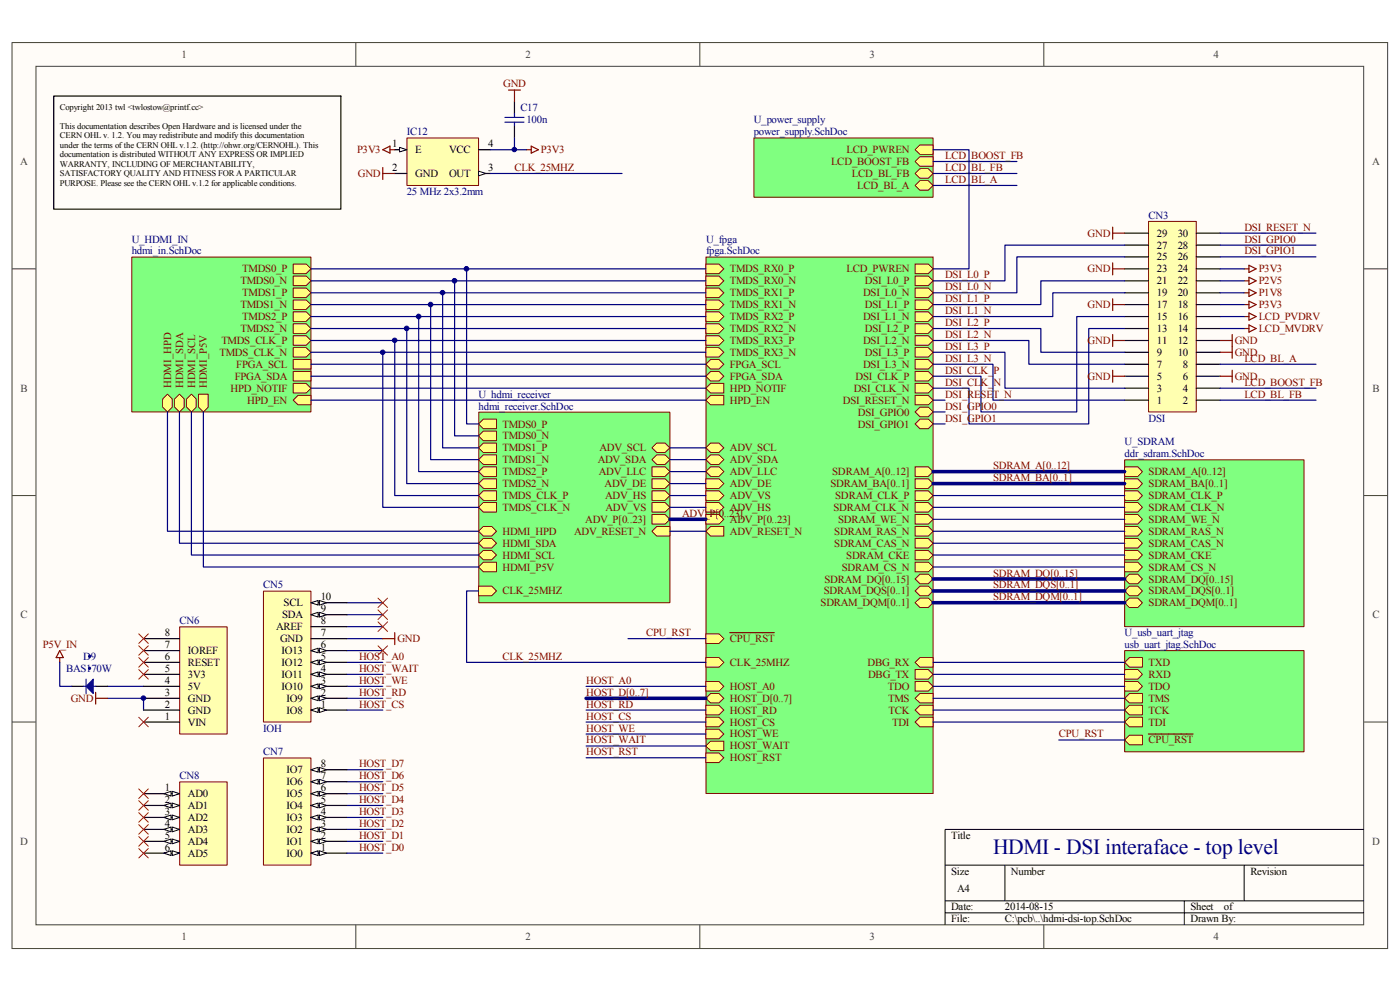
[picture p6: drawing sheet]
<svg xmlns="http://www.w3.org/2000/svg" width="297mm" height="210mm" viewBox="0 0 297 210" stroke-linecap="round" stroke-linejoin="round" font-family="sans-serif">
<defs><g id="words">
<text font-size="4.6" fill="#000080" x="210.7" y="181.2">HDMI - DSI interaface - top level</text>
<g font-size="2.3" fill="#404040">
<text x="38.5" y="12.2">1</text>
<text x="111.5" y="12.2">2</text>
<text x="184.4" y="12.2">3</text>
<text x="257.4" y="12.2">4</text>
<text x="4.3" y="35">A</text>
<text x="291.1" y="35">A</text>
<text x="4.4" y="83.1">B</text>
<text x="291.2" y="83.1">B</text>
<text x="4.4" y="131.2">C</text>
<text x="291.2" y="131.2">C</text>
<text x="4.3" y="179.2">D</text>
<text x="291.1" y="179.2">D</text>
<text x="38.5" y="199.4">1</text>
<text x="111.5" y="199.4">2</text>
<text x="184.4" y="199.4">3</text>
<text x="257.4" y="199.4">4</text>
</g>
<g font-size="2.3" fill="#800000">
<text x="106.7" y="18.6">GND</text>
<text x="75.7" y="32.5">P3V3</text>
<text x="114.7" y="32.5">P3V3</text>
<text x="176.3" y="35">LCD_BOOST_FB</text>
<text x="179.6" y="32.5">LCD_PWREN</text>
<text x="200.5" y="33.8">LCD_BOOST_FB</text>
<text x="75.9" y="37.6">GND</text>
<text x="109.1" y="36.3">CLK_25MHZ</text>
<text x="180.7" y="37.6">LCD_BL_FB</text>
<text x="181.9" y="40.1">LCD_BL_A</text>
<text x="200.5" y="38.8">LCD_BL_A</text>
<text x="200.5" y="36.3">LCD_BL_FB</text>
<text x="230.7" y="50.2">GND</text>
<text x="264" y="48.9">DSI_RESET_N</text>
<text x="264" y="51.4">DSI_GPIO0</text>
<text x="264" y="54">DSI_GPIO1</text>
<text x="51.4" y="57.8">TMDS0_P</text>
<text x="154.8" y="57.8">TMDS_RX0_P</text>
<text x="179.6" y="57.8">LCD_PWREN</text>
<text x="200.5" y="59.1">DSI_L0_P</text>
<text x="230.7" y="57.8">GND</text>
<text x="267" y="57.8">P3V3</text>
<text x="51" y="65.4">TMDS1_N</text>
<text x="51" y="60.3">TMDS0_N</text>
<text x="51.4" y="62.8">TMDS1_P</text>
<text x="154.8" y="62.8">TMDS_RX1_P</text>
<text x="154.8" y="60.3">TMDS_RX0_N</text>
<text x="154.8" y="65.4">TMDS_RX1_N</text>
<text x="183.1" y="62.8">DSI_L0_N</text>
<text x="183.5" y="60.3">DSI_L0_P</text>
<text x="183.5" y="65.4">DSI_L1_P</text>
<text x="200.5" y="61.6">DSI_L0_N</text>
<text x="200.5" y="64.1">DSI_L1_P</text>
<text x="230.7" y="65.4">GND</text>
<text x="267" y="60.3">P2V5</text>
<text x="267" y="62.8">P1V8</text>
<text x="267" y="65.4">P3V3</text>
<text x="51" y="70.5">TMDS2_N</text>
<text x="51.4" y="67.9">TMDS2_P</text>
<text x="154.8" y="67.9">TMDS_RX2_P</text>
<text x="154.8" y="70.5">TMDS_RX2_N</text>
<text x="183.1" y="67.9">DSI_L1_N</text>
<text x="183.5" y="70.5">DSI_L2_P</text>
<text x="200.5" y="66.6">DSI_L1_N</text>
<text x="200.5" y="69.2">DSI_L2_P</text>
<text x="200.5" y="71.7">DSI_L2_N</text>
<text x="267" y="67.9">LCD_PVDRV</text>
<text x="267" y="70.5">LCD_MVDRV</text>
<text x="46.6" y="75.5">TMDS_CLK_N</text>
<text x="47" y="72.9">TMDS_CLK_P</text>
<text x="154.8" y="72.9">TMDS_RX3_P</text>
<text x="154.8" y="75.5">TMDS_RX3_N</text>
<text x="183.1" y="72.9">DSI_L2_N</text>
<text x="183.5" y="75.5">DSI_L3_P</text>
<text x="200.5" y="74.2">DSI_L3_P</text>
<text x="200.5" y="76.8">DSI_L3_N</text>
<text x="230.7" y="72.9">GND</text>
<text x="262" y="72.9">GND</text>
<text x="262" y="75.5">GND</text>
<text x="264" y="76.8">LCD_BL_A</text>
<text x="36.3" y="82.3" transform="rotate(-90 36.3 82.3)">HDMI_HPD</text>
<text x="38.8" y="82.3" transform="rotate(-90 38.8 82.3)">HDMI_SDA</text>
<text x="41.4" y="82.3" transform="rotate(-90 41.4 82.3)">HDMI_SCL</text>
<text x="43.9" y="82.3" transform="rotate(-90 43.9 82.3)">HDMI_P5V</text>
<text x="48.9" y="83.1">HPD_NOTIF</text>
<text x="49.8" y="80.6">FPGA_SDA</text>
<text x="50.1" y="78">FPGA_SCL</text>
<text x="154.8" y="78">FPGA_SCL</text>
<text x="154.8" y="80.6">FPGA_SDA</text>
<text x="154.8" y="83.1">HPD_NOTIF</text>
<text x="181.1" y="83.1">DSI_CLK_N</text>
<text x="181.5" y="80.6">DSI_CLK_P</text>
<text x="183.1" y="78">DSI_L3_N</text>
<text x="200.5" y="79.3">DSI_CLK_P</text>
<text x="200.5" y="81.8">DSI_CLK_N</text>
<text x="230.7" y="80.6">GND</text>
<text x="262" y="80.6">GND</text>
<text x="264" y="81.8">LCD_BOOST_FB</text>
<text x="52.4" y="85.6">HPD_EN</text>
<text x="154.8" y="85.6">HPD_EN</text>
<text x="178.8" y="85.6">DSI_RESET_N</text>
<text x="182" y="88.1">DSI_GPIO0</text>
<text x="200.5" y="84.3">DSI_RESET_N</text>
<text x="200.5" y="86.9">DSI_GPIO0</text>
<text x="200.5" y="89.4">DSI_GPIO1</text>
<text x="264" y="84.3">LCD_BL_FB</text>
<text x="106.6" y="95.7">TMDS1_P</text>
<text x="106.6" y="90.7">TMDS0_P</text>
<text x="106.6" y="93.2">TMDS0_N</text>
<text x="127.2" y="95.7">ADV_SCL</text>
<text x="154.8" y="95.7">ADV_SCL</text>
<text x="182" y="90.7">DSI_GPIO1</text>
<text x="106.6" y="100.8">TMDS2_P</text>
<text x="106.6" y="98.3">TMDS1_N</text>
<text x="126.8" y="98.3">ADV_SDA</text>
<text x="127" y="100.8">ADV_LLC</text>
<text x="154.8" y="98.3">ADV_SDA</text>
<text x="154.8" y="100.8">ADV_LLC</text>
<text x="176.6" y="100.8">SDRAM_A[0..12]</text>
<text x="210.7" y="99.5">SDRAM_A[0..12]</text>
<text x="243.7" y="100.8">SDRAM_A[0..12]</text>
<text x="106.6" y="103.3">TMDS2_N</text>
<text x="106.6" y="105.8">TMDS_CLK_P</text>
<text x="128.3" y="103.3">ADV_DE</text>
<text x="128.4" y="105.8">ADV_HS</text>
<text x="154.8" y="103.3">ADV_DE</text>
<text x="154.8" y="105.8">ADV_VS</text>
<text x="176.2" y="103.3">SDRAM_BA[0..1]</text>
<text x="177.2" y="105.8">SDRAM_CLK_P</text>
<text x="210.7" y="102.1">SDRAM_BA[0..1]</text>
<text x="243.7" y="103.3">SDRAM_BA[0..1]</text>
<text x="243.7" y="105.8">SDRAM_CLK_P</text>
<text x="106.6" y="108.4">TMDS_CLK_N</text>
<text x="106.6" y="113.5">HDMI_HPD</text>
<text x="121.8" y="113.5">ADV_RESET_N</text>
<text x="124.2" y="110.9">ADV_P[0..23]</text>
<text x="128.4" y="108.4">ADV_VS</text>
<text x="144.7" y="109.6">ADV_P[0..23]</text>
<text x="154.8" y="110.9">ADV_P[0..23]</text>
<text x="154.8" y="113.5">ADV_RESET_N</text>
<text x="154.8" y="108.4">ADV_HS</text>
<text x="176.8" y="108.4">SDRAM_CLK_N</text>
<text x="177" y="113.5">SDRAM_RAS_N</text>
<text x="177.8" y="110.9">SDRAM_WE_N</text>
<text x="243.7" y="113.5">SDRAM_RAS_N</text>
<text x="243.7" y="110.9">SDRAM_WE_N</text>
<text x="243.7" y="108.4">SDRAM_CLK_N</text>
<text x="106.6" y="118.5">HDMI_SCL</text>
<text x="106.6" y="116">HDMI_SDA</text>
<text x="177" y="116">SDRAM_CAS_N</text>
<text x="179.5" y="118.5">SDRAM_CKE</text>
<text x="243.7" y="116">SDRAM_CAS_N</text>
<text x="243.7" y="118.5">SDRAM_CKE</text>
<text x="106.6" y="121">HDMI_P5V</text>
<text x="174.9" y="123.6">SDRAM_DQ[0..15]</text>
<text x="178.6" y="121">SDRAM_CS_N</text>
<text x="210.7" y="122.3">SDRAM_DQ[0..15]</text>
<text x="210.7" y="124.8">SDRAM_DQS[0..1]</text>
<text x="243.7" y="121">SDRAM_CS_N</text>
<text x="243.7" y="123.6">SDRAM_DQ[0..15]</text>
<text x="106.6" y="126.1">CLK_25MHZ</text>
<text x="174.1" y="128.6">SDRAM_DQM[0..1]</text>
<text x="174.8" y="126.1">SDRAM_DQS[0..1]</text>
<text x="210.7" y="127.3">SDRAM_DQM[0..1]</text>
<text x="243.7" y="128.6">SDRAM_DQM[0..1]</text>
<text x="243.7" y="126.1">SDRAM_DQS[0..1]</text>
<text x="9.1" y="137.5">P5V_IN</text>
<text x="84.3" y="136.2">GND</text>
<text x="137.1" y="134.9">CPU_RST</text>
<text x="154.8" y="136.2">CPU_RST</text>
<text x="76.2" y="142.5">HOST_WAIT</text>
<text x="76.2" y="140">HOST_A0</text>
<text x="106.6" y="140">CLK_25MHZ</text>
<text x="154.8" y="141.3">CLK_25MHZ</text>
<text x="184" y="141.3">DBG_RX</text>
<text x="184.2" y="143.8">DBG_TX</text>
<text x="243.7" y="143.8">RXD</text>
<text x="243.7" y="141.3">TXD</text>
<text x="15" y="148.8">GND</text>
<text x="76.2" y="147.6">HOST_RD</text>
<text x="76.2" y="145.1">HOST_WE</text>
<text x="124.4" y="147.6">HOST_D[0..7]</text>
<text x="124.4" y="145.1">HOST_A0</text>
<text x="154.8" y="148.8">HOST_D[0..7]</text>
<text x="154.8" y="146.3">HOST_A0</text>
<text x="188.4" y="146.3">TDO</text>
<text x="188.4" y="148.8">TMS</text>
<text x="243.7" y="148.8">TMS</text>
<text x="243.7" y="146.3">TDO</text>
<text x="76.2" y="150.1">HOST_CS</text>
<text x="124.4" y="155.2">HOST_WE</text>
<text x="124.4" y="152.7">HOST_CS</text>
<text x="124.4" y="150.1">HOST_RD</text>
<text x="154.8" y="151.4">HOST_RD</text>
<text x="154.8" y="153.9">HOST_CS</text>
<text x="188.5" y="151.4">TCK</text>
<text x="189.3" y="153.9">TDI</text>
<text x="243.7" y="151.4">TCK</text>
<text x="243.7" y="153.9">TDI</text>
<text x="124.4" y="160.2">HOST_RST</text>
<text x="124.4" y="157.7">HOST_WAIT</text>
<text x="154.8" y="156.4">HOST_WE</text>
<text x="154.8" y="159">HOST_WAIT</text>
<text x="154.8" y="161.5">HOST_RST</text>
<text x="224.6" y="156.4">CPU_RST</text>
<text x="243.7" y="157.7">CPU_RST</text>
<text x="76.2" y="167.8">HOST_D5</text>
<text x="76.2" y="165.3">HOST_D6</text>
<text x="76.2" y="162.8">HOST_D7</text>
<text x="76.2" y="172.9">HOST_D3</text>
<text x="76.2" y="170.3">HOST_D4</text>
<text x="76.2" y="177.9">HOST_D1</text>
<text x="76.2" y="175.4">HOST_D2</text>
<text x="76.2" y="180.5">HOST_D0</text>
</g>
<g font-size="2.3" fill="#000080">
<text x="110.4" y="23.6">C17</text>
<text x="86.3" y="28.7">IC12</text>
<text x="111.7" y="26.2">100n</text>
<text x="159.9" y="28.7">power_supply.SchDoc</text>
<text x="159.9" y="26.2">U_power_supply</text>
<text x="86.3" y="41.3">25 MHz 2x3.2mm</text>
<text x="243.7" y="46.4">CN3</text>
<text x="28" y="51.4">U_HDMI_IN</text>
<text x="28" y="54">hdmi_in.SchDoc</text>
<text x="149.8" y="51.4">U_fpga</text>
<text x="149.8" y="54">fpga.SchDoc</text>
<text x="101.5" y="84.3">U_hdmi_receiver</text>
<text x="101.5" y="86.9">hdmi_receiver.SchDoc</text>
<text x="243.7" y="89.4">DSI</text>
<text x="238.6" y="94.5">U_SDRAM</text>
<text x="238.6" y="97">ddr_sdram.SchDoc</text>
<text x="55.8" y="124.8">CN5</text>
<text x="38.1" y="132.4">CN6</text>
<text x="238.6" y="134.9">U_usb_uart_jtag</text>
<text x="238.6" y="137.5">usb_uart_jtag.SchDoc</text>
<text x="14" y="142.5">BAS170W</text>
<text x="17.7" y="140">D9</text>
<text x="55.8" y="155.2">IOH</text>
<text x="55.8" y="160.2">CN7</text>
<text x="38.1" y="165.3">CN8</text>
</g>
<g font-size="2.3">
<text x="83.2" y="31.2">1</text>
<text x="88.1" y="32.5">E</text>
<text x="95.3" y="32.5">VCC</text>
<text x="103.6" y="31.2">4</text>
<text x="83.2" y="36.3">2</text>
<text x="88.1" y="37.6">GND</text>
<text x="95.3" y="37.6">OUT</text>
<text x="103.6" y="36.3">3</text>
<text x="245.4" y="52.7">27</text>
<text x="245.4" y="50.2">29</text>
<text x="249.8" y="52.7">28</text>
<text x="249.8" y="50.2">30</text>
<text x="245.4" y="57.8">23</text>
<text x="245.4" y="55.3">25</text>
<text x="249.8" y="57.8">24</text>
<text x="249.8" y="55.3">26</text>
<text x="245.4" y="65.4">17</text>
<text x="245.4" y="62.8">19</text>
<text x="245.4" y="60.3">21</text>
<text x="249.8" y="65.4">18</text>
<text x="249.8" y="62.8">20</text>
<text x="249.8" y="60.3">22</text>
<text x="245.4" y="70.5">13</text>
<text x="245.4" y="67.9">15</text>
<text x="249.8" y="70.5">14</text>
<text x="249.8" y="67.9">16</text>
<text x="245.4" y="75.5">9</text>
<text x="245.4" y="72.9">11</text>
<text x="249.8" y="75.5">10</text>
<text x="249.8" y="72.9">12</text>
<text x="245.4" y="83.1">3</text>
<text x="245.4" y="80.6">5</text>
<text x="245.4" y="78">7</text>
<text x="250.9" y="83.1">4</text>
<text x="250.9" y="80.6">6</text>
<text x="250.9" y="78">8</text>
<text x="245.4" y="85.6">1</text>
<text x="250.9" y="85.6">2</text>
<text x="59.8" y="131.2">SDA</text>
<text x="60.2" y="128.6">SCL</text>
<text x="68" y="127.3">10</text>
<text x="68" y="129.9">9</text>
<text x="35" y="137.5">7</text>
<text x="35" y="134.9">8</text>
<text x="58.6" y="133.7">AREF</text>
<text x="59.4" y="136.2">GND</text>
<text x="68" y="134.9">7</text>
<text x="68" y="137.5">6</text>
<text x="68" y="132.4">8</text>
<text x="35" y="142.5">5</text>
<text x="35" y="140">6</text>
<text x="39.8" y="143.8">3V3</text>
<text x="39.8" y="141.3">RESET</text>
<text x="39.8" y="138.7">IOREF</text>
<text x="59.7" y="143.8">IO11</text>
<text x="59.7" y="141.3">IO12</text>
<text x="59.7" y="138.7">IO13</text>
<text x="68" y="142.5">4</text>
<text x="68" y="140">5</text>
<text x="35" y="147.6">3</text>
<text x="35" y="145.1">4</text>
<text x="39.8" y="148.8">GND</text>
<text x="39.8" y="146.3">5V</text>
<text x="59.7" y="146.3">IO10</text>
<text x="60.8" y="148.8">IO9</text>
<text x="68" y="147.6">2</text>
<text x="68" y="145.1">3</text>
<text x="35" y="152.7">1</text>
<text x="35" y="150.1">2</text>
<text x="39.8" y="153.9">VIN</text>
<text x="39.8" y="151.4">GND</text>
<text x="60.8" y="151.4">IO8</text>
<text x="68" y="150.1">1</text>
<text x="35" y="167.8">1</text>
<text x="60.8" y="166.5">IO6</text>
<text x="60.8" y="164">IO7</text>
<text x="68" y="167.8">6</text>
<text x="68" y="165.3">7</text>
<text x="68" y="162.8">8</text>
<text x="35" y="170.3">2</text>
<text x="35" y="172.9">3</text>
<text x="39.8" y="169.1">AD0</text>
<text x="39.8" y="171.6">AD1</text>
<text x="60.8" y="171.6">IO4</text>
<text x="60.8" y="169.1">IO5</text>
<text x="68" y="172.9">4</text>
<text x="68" y="170.3">5</text>
<text x="35" y="175.4">4</text>
<text x="35" y="177.9">5</text>
<text x="39.8" y="174.2">AD2</text>
<text x="39.8" y="176.7">AD3</text>
<text x="39.8" y="179.2">AD4</text>
<text x="60.8" y="176.7">IO2</text>
<text x="60.8" y="174.2">IO3</text>
<text x="60.8" y="179.2">IO1</text>
<text x="68" y="175.4">3</text>
<text x="68" y="177.9">2</text>
<text x="201.8" y="177.9">Title</text>
<text x="35" y="180.5">6</text>
<text x="39.8" y="181.7">AD5</text>
<text x="60.8" y="181.7">IO0</text>
<text x="68" y="180.5">1</text>
<text x="201.8" y="185.5">Size</text>
<text x="214.5" y="185.5">Number</text>
<text x="265.3" y="185.5">Revision</text>
<text x="203.1" y="189.3">A4</text>
<text x="201.8" y="193.1">Date:</text>
<text x="201.8" y="195.7">File:</text>
<text x="213.2" y="193.1">2014-08-15</text>
<text x="213.2" y="195.7">C:\pcb\..\hdmi-dsi-top.SchDoc</text>
<text x="252.6" y="193.1">Sheet</text>
<text x="252.6" y="195.7">Drawn By:</text>
<text x="259.6" y="193.1">of</text>
</g>
<g font-size="1.8">
<text x="12.7" y="23.3">Copyright 2013 twl &lt;twlostow@printf.cc&gt;</text>
<text x="12.7" y="27.3">This documentation describes Open Hardware and is licensed under the</text>
<text x="12.7" y="29.3">CERN OHL v. 1.2. You may redistribute and modify this documentation</text>
<text x="12.7" y="31.3">under the terms of the CERN OHL v.1.2. (http://ohwr.org/CERNOHL). This</text>
<text x="12.7" y="33.4">documentation is distributed WITHOUT ANY EXPRESS OR IMPLIED</text>
<text x="12.7" y="35.4">WARRANTY, INCLUDING OF MERCHANTABILITY,</text>
<text x="12.7" y="37.4">SATISFACTORY QUALITY AND FITNESS FOR A PARTICULAR</text>
<text x="12.7" y="39.4">PURPOSE. Please see the CERN OHL v.1.2 for applicable conditions.</text>
</g>
</g></defs>
<path d="M2.6 9.1h291.8v192.1h-291.8z" fill="#fffcf8"/>
<path d="M2.6 9h291.8v192.2h-291.8z" fill="none" stroke="#404040" stroke-width=".21"/>
<path d="M7.7 14.1h281.6v182.1h-281.6z" fill="#fffcf8"/>
<g fill="none" stroke="#404040" stroke-width=".21">
<path d="M7.6 14.1h281.7v182.1h-281.7zM75.5 9v5M148.5 9v5M221.4 9v5M2.6 57h5M289.3 57h5.1M2.6 105.1h5M289.3 105.1h5.1M2.6 153.2h5M289.3 153.2h5.1M75.5 196.2v5.1M148.5 196.2v5.1"/>
<path d="M221.4 196.2v5.1"/>
</g>
<path d="M289.3 175.9h-88.8v20.3M200.5 183.5h88.8M200.5 191.1h88.8M200.5 193.6h88.8M213.2 183.5v7.6M251.2 191.1v5.1M263.9 183.5v7.6" fill="none" stroke="#000" stroke-width=".21"/>
<path d="M149.8 54.6h48.1v113.7h-48.1z" fill="#80ff80"/>
<path d="M149.8 54.5h48.1v113.8h-48.1z" fill="none" stroke="#800000" stroke-width=".21"/>
<path d="M149.7 56h2.8l1 1-1 1h-2.8z" fill-rule="evenodd" fill="#ffff80"/>
<path d="M149.7 56h2.8l1 1-1 1h-2.8z" fill="none" stroke="#800000" stroke-width=".21"/>
<path d="M149.7 61.1h2.8l1 1-1 1h-2.8z" fill-rule="evenodd" fill="#ffff80"/>
<path d="M149.7 61.1h2.8l1 1-1 1h-2.8z" fill="none" stroke="#800000" stroke-width=".21"/>
<path d="M149.7 66.1h2.8l1 1-1 1.1h-2.8z" fill-rule="evenodd" fill="#ffff80"/>
<path d="M149.7 66.1h2.8l1 1-1 1.1h-2.8z" fill="none" stroke="#800000" stroke-width=".21"/>
<path d="M149.7 71.2h2.8l1 1-1 1h-2.8z" fill-rule="evenodd" fill="#ffff80"/>
<path d="M149.7 71.2h2.8l1 1-1 1h-2.8z" fill="none" stroke="#800000" stroke-width=".21"/>
<path d="M149.7 58.6h2.8l1 1-1 1h-2.8z" fill-rule="evenodd" fill="#ffff80"/>
<path d="M149.7 58.6h2.8l1 1-1 1h-2.8z" fill="none" stroke="#800000" stroke-width=".21"/>
<path d="M149.7 63.6h2.8l1 1-1 1h-2.8z" fill-rule="evenodd" fill="#ffff80"/>
<path d="M149.7 63.6h2.8l1 1-1 1h-2.8z" fill="none" stroke="#800000" stroke-width=".21"/>
<path d="M149.7 68.7h2.8l1 1-1 1h-2.8z" fill-rule="evenodd" fill="#ffff80"/>
<path d="M149.7 68.7h2.8l1 1-1 1h-2.8z" fill="none" stroke="#800000" stroke-width=".21"/>
<path d="M149.7 73.8h2.8l1 .9-1 1h-2.8z" fill-rule="evenodd" fill="#ffff80"/>
<path d="M149.7 73.8h2.8l1 .9-1 1h-2.8z" fill="none" stroke="#800000" stroke-width=".21"/>
<path d="M149.7 154.7h2.8l1 1-1 1h-2.8z" fill-rule="evenodd" fill="#ffff80"/>
<path d="M149.7 154.7h2.8l1 1-1 1h-2.8z" fill="none" stroke="#800000" stroke-width=".21"/>
<path d="M149.7 149.6h2.8l1 1-1 1h-2.8z" fill-rule="evenodd" fill="#ffff80"/>
<path d="M149.7 149.6h2.8l1 1-1 1h-2.8z" fill="none" stroke="#800000" stroke-width=".21"/>
<path d="M149.7 158.2l1.1-1h2.7v2h-2.7z" fill-rule="evenodd" fill="#ffff80"/>
<path d="M149.7 158.2l1.1-1h2.7v2h-2.7z" fill="none" stroke="#800000" stroke-width=".21"/>
<path d="M149.7 152.1h2.8l1 1.1-1 1h-2.8z" fill-rule="evenodd" fill="#ffff80"/>
<path d="M149.7 152.1h2.8l1 1.1-1 1h-2.8z" fill="none" stroke="#800000" stroke-width=".21"/>
<path d="M150.8 147.1h1.7l1 1-1 1h-1.7l-1.1-1z" fill-rule="evenodd" fill="#ffff80"/>
<path d="M150.8 147.1h1.7l1 1-1 1h-1.7l-1.1-1z" fill="none" stroke="#800000" stroke-width=".21"/>
<path d="M149.7 109.1h2.8l1 1.1-1 1h-2.8z" fill-rule="evenodd" fill="#ffff80"/>
<path d="M149.7 109.1h2.8l1 1.1-1 1h-2.8z" fill="none" stroke="#800000" stroke-width=".21"/>
<path d="M150.8 76.3h1.7l1 1-1 1h-1.7l-1.1-1z" fill-rule="evenodd" fill="#ffff80"/>
<path d="M150.8 76.3h1.7l1 1-1 1h-1.7l-1.1-1z" fill="none" stroke="#800000" stroke-width=".21"/>
<path d="M149.7 79.8l1.1-1h1.7l1 1-1 1h-1.7z" fill-rule="evenodd" fill="#ffff80"/>
<path d="M149.7 79.8l1.1-1h1.7l1 1-1 1h-1.7z" fill="none" stroke="#800000" stroke-width=".21"/>
<path d="M149.7 82.3l1.1-1h2.7v2.1h-2.7z" fill-rule="evenodd" fill="#ffff80"/>
<path d="M149.7 82.3l1.1-1h2.7v2.1h-2.7z" fill="none" stroke="#800000" stroke-width=".21"/>
<path d="M149.7 84.9l1.1-1h2.7v2h-2.7z" fill-rule="evenodd" fill="#ffff80"/>
<path d="M149.7 84.9l1.1-1h2.7v2h-2.7z" fill="none" stroke="#800000" stroke-width=".21"/>
<path d="M149.7 159.7h2.8l1 1-1 1.1h-2.8z" fill-rule="evenodd" fill="#ffff80"/>
<path d="M149.7 159.7h2.8l1 1-1 1.1h-2.8z" fill="none" stroke="#800000" stroke-width=".21"/>
<path d="M150.8 94h1.7l1 1-1 1h-1.7l-1.1-1z" fill-rule="evenodd" fill="#ffff80"/>
<path d="M150.8 94h1.7l1 1-1 1h-1.7l-1.1-1z" fill="none" stroke="#800000" stroke-width=".21"/>
<path d="M149.7 97.5l1.1-1h1.7l1 1-1 1h-1.7z" fill-rule="evenodd" fill="#ffff80"/>
<path d="M149.7 97.5l1.1-1h1.7l1 1-1 1h-1.7z" fill="none" stroke="#800000" stroke-width=".21"/>
<path d="M149.7 100l1.1-1h1.7l1 1-1 1.1h-1.7z" fill-rule="evenodd" fill="#ffff80"/>
<path d="M149.7 100l1.1-1h1.7l1 1-1 1.1h-1.7z" fill="none" stroke="#800000" stroke-width=".21"/>
<path d="M194.1 142h2.8l1 1-1 1.1h-2.8z" fill-rule="evenodd" fill="#ffff80"/>
<path d="M194.1 142h2.8l1 1-1 1.1h-2.8z" fill="none" stroke="#800000" stroke-width=".21"/>
<path d="M195.2 139.5h2.7v2h-2.7l-1.1-1z" fill-rule="evenodd" fill="#ffff80"/>
<path d="M195.2 139.5h2.7v2h-2.7l-1.1-1z" fill="none" stroke="#800000" stroke-width=".21"/>
<path d="M194.1 58.6h2.8l1 1-1 1h-2.8z" fill-rule="evenodd" fill="#ffff80"/>
<path d="M194.1 58.6h2.8l1 1-1 1h-2.8z" fill="none" stroke="#800000" stroke-width=".21"/>
<path d="M194.1 61.1h2.8l1 1-1 1h-2.8z" fill-rule="evenodd" fill="#ffff80"/>
<path d="M194.1 61.1h2.8l1 1-1 1h-2.8z" fill="none" stroke="#800000" stroke-width=".21"/>
<path d="M194.1 63.6h2.8l1 1-1 1h-2.8z" fill-rule="evenodd" fill="#ffff80"/>
<path d="M194.1 63.6h2.8l1 1-1 1h-2.8z" fill="none" stroke="#800000" stroke-width=".21"/>
<path d="M194.1 66.1h2.8l1 1-1 1.1h-2.8z" fill-rule="evenodd" fill="#ffff80"/>
<path d="M194.1 66.1h2.8l1 1-1 1.1h-2.8z" fill="none" stroke="#800000" stroke-width=".21"/>
<path d="M194.1 68.7h2.8l1 1-1 1h-2.8z" fill-rule="evenodd" fill="#ffff80"/>
<path d="M194.1 68.7h2.8l1 1-1 1h-2.8z" fill="none" stroke="#800000" stroke-width=".21"/>
<path d="M194.1 71.2h2.8l1 1-1 1h-2.8z" fill-rule="evenodd" fill="#ffff80"/>
<path d="M194.1 71.2h2.8l1 1-1 1h-2.8z" fill="none" stroke="#800000" stroke-width=".21"/>
<path d="M194.1 73.8h2.8l1 .9-1 1h-2.8z" fill-rule="evenodd" fill="#ffff80"/>
<path d="M194.1 73.8h2.8l1 .9-1 1h-2.8z" fill="none" stroke="#800000" stroke-width=".21"/>
<path d="M194.1 76.3h2.8l1 1-1 1h-2.8z" fill-rule="evenodd" fill="#ffff80"/>
<path d="M194.1 76.3h2.8l1 1-1 1h-2.8z" fill="none" stroke="#800000" stroke-width=".21"/>
<path d="M194.1 78.8h2.8l1 1-1 1h-2.8z" fill-rule="evenodd" fill="#ffff80"/>
<path d="M194.1 78.8h2.8l1 1-1 1h-2.8z" fill="none" stroke="#800000" stroke-width=".21"/>
<path d="M194.1 81.3h2.8l1 1-1 1.1h-2.8z" fill-rule="evenodd" fill="#ffff80"/>
<path d="M194.1 81.3h2.8l1 1-1 1.1h-2.8z" fill="none" stroke="#800000" stroke-width=".21"/>
<path d="M195.2 86.4h1.7l1 1-1 1h-1.7l-1.1-1z" fill-rule="evenodd" fill="#ffff80"/>
<path d="M195.2 86.4h1.7l1 1-1 1h-1.7l-1.1-1z" fill="none" stroke="#800000" stroke-width=".21"/>
<path d="M195.2 88.9h1.7l1 1-1 1h-1.7l-1.1-1z" fill-rule="evenodd" fill="#ffff80"/>
<path d="M195.2 88.9h1.7l1 1-1 1h-1.7l-1.1-1z" fill="none" stroke="#800000" stroke-width=".21"/>
<path d="M194.1 83.9h2.8l1 1-1 1h-2.8z" fill-rule="evenodd" fill="#ffff80"/>
<path d="M194.1 83.9h2.8l1 1-1 1h-2.8z" fill="none" stroke="#800000" stroke-width=".21"/>
<path d="M149.7 112.7l1.1-1h2.7v2h-2.7z" fill-rule="evenodd" fill="#ffff80"/>
<path d="M149.7 112.7l1.1-1h2.7v2h-2.7z" fill="none" stroke="#800000" stroke-width=".21"/>
<path d="M149.7 101.6h2.8l1 1-1 1h-2.8z" fill-rule="evenodd" fill="#ffff80"/>
<path d="M149.7 101.6h2.8l1 1-1 1h-2.8z" fill="none" stroke="#800000" stroke-width=".21"/>
<path d="M149.7 104.1h2.8l1 1-1 1h-2.8z" fill-rule="evenodd" fill="#ffff80"/>
<path d="M149.7 104.1h2.8l1 1-1 1h-2.8z" fill="none" stroke="#800000" stroke-width=".21"/>
<path d="M149.7 106.6h2.8l1 1-1 1h-2.8z" fill-rule="evenodd" fill="#ffff80"/>
<path d="M149.7 106.6h2.8l1 1-1 1h-2.8z" fill="none" stroke="#800000" stroke-width=".21"/>
<path d="M195.2 147.1h2.7v2h-2.7l-1.1-1z" fill-rule="evenodd" fill="#ffff80"/>
<path d="M195.2 147.1h2.7v2h-2.7l-1.1-1z" fill="none" stroke="#800000" stroke-width=".21"/>
<path d="M195.2 149.6h2.7v2h-2.7l-1.1-1z" fill-rule="evenodd" fill="#ffff80"/>
<path d="M195.2 149.6h2.7v2h-2.7l-1.1-1z" fill="none" stroke="#800000" stroke-width=".21"/>
<path d="M195.2 152.1h2.7v2.1h-2.7l-1.1-1z" fill-rule="evenodd" fill="#ffff80"/>
<path d="M195.2 152.1h2.7v2.1h-2.7l-1.1-1z" fill="none" stroke="#800000" stroke-width=".21"/>
<path d="M194.1 144.6h2.8l1 1-1 1h-2.8z" fill-rule="evenodd" fill="#ffff80"/>
<path d="M194.1 144.6h2.8l1 1-1 1h-2.8z" fill="none" stroke="#800000" stroke-width=".21"/>
<path d="M194.1 99h2.8l1 1-1 1.1h-2.8z" fill-rule="evenodd" fill="#ffff80"/>
<path d="M194.1 99h2.8l1 1-1 1.1h-2.8z" fill="none" stroke="#800000" stroke-width=".21"/>
<path d="M195.2 121.8h1.7l1 1-1 1h-1.7l-1.1-1z" fill-rule="evenodd" fill="#ffff80"/>
<path d="M195.2 121.8h1.7l1 1-1 1h-1.7l-1.1-1z" fill="none" stroke="#800000" stroke-width=".21"/>
<path d="M194.1 101.6h2.8l1 1-1 1h-2.8z" fill-rule="evenodd" fill="#ffff80"/>
<path d="M194.1 101.6h2.8l1 1-1 1h-2.8z" fill="none" stroke="#800000" stroke-width=".21"/>
<path d="M195.2 124.3h1.7l1 1.1-1 1h-1.7l-1.1-1z" fill-rule="evenodd" fill="#ffff80"/>
<path d="M195.2 124.3h1.7l1 1.1-1 1h-1.7l-1.1-1z" fill="none" stroke="#800000" stroke-width=".21"/>
<path d="M194.1 104.1h2.8l1 1-1 1h-2.8z" fill-rule="evenodd" fill="#ffff80"/>
<path d="M194.1 104.1h2.8l1 1-1 1h-2.8z" fill="none" stroke="#800000" stroke-width=".21"/>
<path d="M194.1 106.6h2.8l1 1-1 1h-2.8z" fill-rule="evenodd" fill="#ffff80"/>
<path d="M194.1 106.6h2.8l1 1-1 1h-2.8z" fill="none" stroke="#800000" stroke-width=".21"/>
<path d="M194.1 109.1h2.8l1 1.1-1 1h-2.8z" fill-rule="evenodd" fill="#ffff80"/>
<path d="M194.1 109.1h2.8l1 1.1-1 1h-2.8z" fill="none" stroke="#800000" stroke-width=".21"/>
<path d="M194.1 111.7h2.8l1 1-1 1h-2.8z" fill-rule="evenodd" fill="#ffff80"/>
<path d="M194.1 111.7h2.8l1 1-1 1h-2.8z" fill="none" stroke="#800000" stroke-width=".21"/>
<path d="M194.1 114.2h2.8l1 1-1 1.1h-2.8z" fill-rule="evenodd" fill="#ffff80"/>
<path d="M194.1 114.2h2.8l1 1-1 1.1h-2.8z" fill="none" stroke="#800000" stroke-width=".21"/>
<path d="M194.1 116.8h2.8l1 .9-1 1h-2.8z" fill-rule="evenodd" fill="#ffff80"/>
<path d="M194.1 116.8h2.8l1 .9-1 1h-2.8z" fill="none" stroke="#800000" stroke-width=".21"/>
<path d="M194.1 119.3h2.8l1 1-1 1h-2.8z" fill-rule="evenodd" fill="#ffff80"/>
<path d="M194.1 119.3h2.8l1 1-1 1h-2.8z" fill="none" stroke="#800000" stroke-width=".21"/>
<path d="M194.1 127.9l1.1-1h1.7l1 1-1 1h-1.7z" fill-rule="evenodd" fill="#ffff80"/>
<path d="M194.1 127.9l1.1-1h1.7l1 1-1 1h-1.7z" fill="none" stroke="#800000" stroke-width=".21"/>
<path d="M194.1 56h2.8l1 1-1 1h-2.8z" fill-rule="evenodd" fill="#ffff80"/>
<path d="M194.1 56h2.8l1 1-1 1h-2.8z" fill="none" stroke="#800000" stroke-width=".21"/>
<path d="M149.7 144.6h2.8l1 1-1 1h-2.8z" fill-rule="evenodd" fill="#ffff80"/>
<path d="M149.7 144.6h2.8l1 1-1 1h-2.8z" fill="none" stroke="#800000" stroke-width=".21"/>
<path d="M149.7 139.5h2.8l1 1-1 1h-2.8z" fill-rule="evenodd" fill="#ffff80"/>
<path d="M149.7 139.5h2.8l1 1-1 1h-2.8z" fill="none" stroke="#800000" stroke-width=".21"/>
<path d="M149.7 134.5h2.8l1 1-1 1h-2.8z" fill-rule="evenodd" fill="#ffff80"/>
<path d="M149.7 134.5h2.8l1 1-1 1h-2.8z" fill="none" stroke="#800000" stroke-width=".21"/>
<path d="M154.8 134.2h9.5" fill="none" stroke="#800000" stroke-width=".25"/>
<path d="M160 29.3h37.9v12.5h-37.9z" fill="#80ff80"/>
<path d="M159.9 29.3h38v12.5h-38z" fill="none" stroke="#800000" stroke-width=".21"/>
<path d="M195.2 38.3h1.7l1 1-1 1.1h-1.7l-1.1-1.1z" fill-rule="evenodd" fill="#ffff80"/>
<path d="M195.2 38.3h1.7l1 1-1 1.1h-1.7l-1.1-1.1z" fill="none" stroke="#800000" stroke-width=".21"/>
<path d="M195.2 35.8h1.7l1 1-1 1h-1.7l-1.1-1z" fill-rule="evenodd" fill="#ffff80"/>
<path d="M195.2 35.8h1.7l1 1-1 1h-1.7l-1.1-1z" fill="none" stroke="#800000" stroke-width=".21"/>
<path d="M195.2 33.2h2.7v2.1h-2.7l-1.1-1z" fill-rule="evenodd" fill="#ffff80"/>
<path d="M195.2 33.2h2.7v2.1h-2.7l-1.1-1z" fill="none" stroke="#800000" stroke-width=".21"/>
<path d="M195.2 30.7h2.7v2h-2.7l-1.1-.9z" fill-rule="evenodd" fill="#ffff80"/>
<path d="M195.2 30.7h2.7v2h-2.7l-1.1-.9z" fill="none" stroke="#800000" stroke-width=".21"/>
<path d="M28 54.6h38v32.8h-38z" fill="#80ff80"/>
<path d="M28 54.5h38v32.9h-38z" fill="none" stroke="#800000" stroke-width=".21"/>
<path d="M62.2 76.3h3.8v2h-3.8z" fill-rule="evenodd" fill="#ffff80"/>
<path d="M62.2 76.3h3.8v2h-3.8z" fill="none" stroke="#800000" stroke-width=".21"/>
<path d="M62.2 78.8h3.8v2h-3.8z" fill-rule="evenodd" fill="#ffff80"/>
<path d="M62.2 78.8h3.8v2h-3.8z" fill="none" stroke="#800000" stroke-width=".21"/>
<path d="M62.2 81.3h2.7l1.1 1-1.1 1.1h-2.7z" fill-rule="evenodd" fill="#ffff80"/>
<path d="M62.2 81.3h2.7l1.1 1-1.1 1.1h-2.7z" fill="none" stroke="#800000" stroke-width=".21"/>
<path d="M62.2 66.1h2.7l1.1 1-1.1 1.1h-2.7z" fill-rule="evenodd" fill="#ffff80"/>
<path d="M62.2 66.1h2.7l1.1 1-1.1 1.1h-2.7z" fill="none" stroke="#800000" stroke-width=".21"/>
<path d="M62.2 68.7h2.7l1.1 1-1.1 1h-2.7z" fill-rule="evenodd" fill="#ffff80"/>
<path d="M62.2 68.7h2.7l1.1 1-1.1 1h-2.7z" fill="none" stroke="#800000" stroke-width=".21"/>
<path d="M62.2 63.6h2.7l1.1 1-1.1 1h-2.7z" fill-rule="evenodd" fill="#ffff80"/>
<path d="M62.2 63.6h2.7l1.1 1-1.1 1h-2.7z" fill="none" stroke="#800000" stroke-width=".21"/>
<path d="M62.2 61.1h2.7l1.1 1-1.1 1h-2.7z" fill-rule="evenodd" fill="#ffff80"/>
<path d="M62.2 61.1h2.7l1.1 1-1.1 1h-2.7z" fill="none" stroke="#800000" stroke-width=".21"/>
<path d="M62.2 56h2.7l1.1 1-1.1 1h-2.7z" fill-rule="evenodd" fill="#ffff80"/>
<path d="M62.2 56h2.7l1.1 1-1.1 1h-2.7z" fill="none" stroke="#800000" stroke-width=".21"/>
<path d="M62.2 58.6h2.7l1.1 1-1.1 1h-2.7z" fill-rule="evenodd" fill="#ffff80"/>
<path d="M62.2 58.6h2.7l1.1 1-1.1 1h-2.7z" fill="none" stroke="#800000" stroke-width=".21"/>
<path d="M62.2 71.2h2.7l1.1 1-1.1 1h-2.7z" fill-rule="evenodd" fill="#ffff80"/>
<path d="M62.2 71.2h2.7l1.1 1-1.1 1h-2.7z" fill="none" stroke="#800000" stroke-width=".21"/>
<path d="M62.2 73.8h2.7l1.1 .9-1.1 1h-2.7z" fill-rule="evenodd" fill="#ffff80"/>
<path d="M62.2 73.8h2.7l1.1 .9-1.1 1h-2.7z" fill="none" stroke="#800000" stroke-width=".21"/>
<path d="M62.2 84.9l1-1h2.8v2h-2.8z" fill-rule="evenodd" fill="#ffff80"/>
<path d="M62.2 84.9l1-1h2.8v2h-2.8z" fill="none" stroke="#800000" stroke-width=".21"/>
<path d="M34.5 84.6l1-1 1 1v1.8l-1 1-1-1z" fill-rule="evenodd" fill="#ffff80"/>
<path d="M34.5 84.6l1-1 1 1v1.8l-1 1-1-1z" fill="none" stroke="#800000" stroke-width=".21"/>
<path d="M42.1 83.6h2.1v2.8l-1.1 1-1-1z" fill-rule="evenodd" fill="#ffff80"/>
<path d="M42.1 83.6h2.1v2.8l-1.1 1-1-1z" fill="none" stroke="#800000" stroke-width=".21"/>
<path d="M39.6 84.6l1-1 1 1v1.8l-1 1-1-1z" fill-rule="evenodd" fill="#ffff80"/>
<path d="M39.6 84.6l1-1 1 1v1.8l-1 1-1-1z" fill="none" stroke="#800000" stroke-width=".21"/>
<path d="M37.1 84.6l1-1 1 1v1.8l-1 1-1-1z" fill-rule="evenodd" fill="#ffff80"/>
<path d="M37.1 84.6l1-1 1 1v1.8l-1 1-1-1z" fill="none" stroke="#800000" stroke-width=".21"/>
<path d="M66 57h83.7M66 59.6h83.7M66 62.1h83.7M66 64.6h83.7M66 67.1h83.7M66 69.7h83.7M66 72.2h83.7M66 74.7h83.7M66 77.3h83.7M66 79.8h83.7M66 82.3h83.7M66 84.9h83.7" fill="none" stroke="#000080" stroke-width=".25"/>
<path d="M238.6 138.1h38v21.4h-38z" fill="#80ff80"/>
<path d="M238.6 138h38v21.5h-38z" fill="none" stroke="#800000" stroke-width=".21"/>
<path d="M238.6 142h2.8l1 1-1 1.1h-2.8z" fill-rule="evenodd" fill="#ffff80"/>
<path d="M238.6 142h2.8l1 1-1 1.1h-2.8z" fill="none" stroke="#800000" stroke-width=".21"/>
<path d="M238.6 140.5l1-1h2.8v2h-2.8z" fill-rule="evenodd" fill="#ffff80"/>
<path d="M238.6 140.5l1-1h2.8v2h-2.8z" fill="none" stroke="#800000" stroke-width=".21"/>
<path d="M238.6 157l1-1h2.8v2h-2.8z" fill-rule="evenodd" fill="#ffff80"/>
<path d="M238.6 157l1-1h2.8v2h-2.8z" fill="none" stroke="#800000" stroke-width=".21"/>
<path d="M243.6 155.7h9.5" fill="none" stroke="#800000" stroke-width=".25"/>
<path d="M238.6 148.1l1-1h2.8v2h-2.8z" fill-rule="evenodd" fill="#ffff80"/>
<path d="M238.6 148.1l1-1h2.8v2h-2.8z" fill="none" stroke="#800000" stroke-width=".21"/>
<path d="M238.6 150.6l1-1h2.8v2h-2.8z" fill-rule="evenodd" fill="#ffff80"/>
<path d="M238.6 150.6l1-1h2.8v2h-2.8z" fill="none" stroke="#800000" stroke-width=".21"/>
<path d="M238.6 153.2l1-1.1h2.8v2.1h-2.8z" fill-rule="evenodd" fill="#ffff80"/>
<path d="M238.6 153.2l1-1.1h2.8v2.1h-2.8z" fill="none" stroke="#800000" stroke-width=".21"/>
<path d="M238.6 144.6h2.8l1 1-1 1h-2.8z" fill-rule="evenodd" fill="#ffff80"/>
<path d="M238.6 144.6h2.8l1 1-1 1h-2.8z" fill="none" stroke="#800000" stroke-width=".21"/>
<path d="M197.9 145.6h40.7M197.9 148.1h40.7M197.9 150.6h40.7M197.9 153.2h40.7" fill="none" stroke="#000080" stroke-width=".25"/>
<path d="M101.6 87.5h40.5v40.4h-40.5z" fill="#80ff80"/>
<path d="M101.6 87.4h40.5v40.5h-40.5z" fill="none" stroke="#800000" stroke-width=".21"/>
<path d="M101.5 100l1-1h2.8v2.1h-2.8z" fill-rule="evenodd" fill="#ffff80"/>
<path d="M101.5 100l1-1h2.8v2.1h-2.8z" fill="none" stroke="#800000" stroke-width=".21"/>
<path d="M101.5 102.6l1-1h2.8v2h-2.8z" fill-rule="evenodd" fill="#ffff80"/>
<path d="M101.5 102.6l1-1h2.8v2h-2.8z" fill="none" stroke="#800000" stroke-width=".21"/>
<path d="M101.5 97.5l1-1h2.8v2h-2.8z" fill-rule="evenodd" fill="#ffff80"/>
<path d="M101.5 97.5l1-1h2.8v2h-2.8z" fill="none" stroke="#800000" stroke-width=".21"/>
<path d="M101.5 95l1-1h2.8v2h-2.8z" fill-rule="evenodd" fill="#ffff80"/>
<path d="M101.5 95l1-1h2.8v2h-2.8z" fill="none" stroke="#800000" stroke-width=".21"/>
<path d="M101.5 89.9l1-1h2.8v2h-2.8z" fill-rule="evenodd" fill="#ffff80"/>
<path d="M101.5 89.9l1-1h2.8v2h-2.8z" fill="none" stroke="#800000" stroke-width=".21"/>
<path d="M101.5 92.5l1-1.1h2.8v2.1h-2.8z" fill-rule="evenodd" fill="#ffff80"/>
<path d="M101.5 92.5l1-1.1h2.8v2.1h-2.8z" fill="none" stroke="#800000" stroke-width=".21"/>
<path d="M101.5 105.1l1-1h2.8v2h-2.8z" fill-rule="evenodd" fill="#ffff80"/>
<path d="M101.5 105.1l1-1h2.8v2h-2.8z" fill="none" stroke="#800000" stroke-width=".21"/>
<path d="M101.5 107.6l1-1h2.8v2h-2.8z" fill-rule="evenodd" fill="#ffff80"/>
<path d="M101.5 107.6l1-1h2.8v2h-2.8z" fill="none" stroke="#800000" stroke-width=".21"/>
<path d="M101.5 112.7l1-1h1.8l1 1-1 1h-1.8z" fill-rule="evenodd" fill="#ffff80"/>
<path d="M101.5 112.7l1-1h1.8l1 1-1 1h-1.8z" fill="none" stroke="#800000" stroke-width=".21"/>
<path d="M101.5 120.3l1-1h2.8v2h-2.8z" fill-rule="evenodd" fill="#ffff80"/>
<path d="M101.5 120.3l1-1h2.8v2h-2.8z" fill="none" stroke="#800000" stroke-width=".21"/>
<path d="M101.5 117.7l1-.9h1.8l1 .9-1 1h-1.8z" fill-rule="evenodd" fill="#ffff80"/>
<path d="M101.5 117.7l1-.9h1.8l1 .9-1 1h-1.8z" fill="none" stroke="#800000" stroke-width=".21"/>
<path d="M101.5 115.2l1-1h1.8l1 1-1 1.1h-1.8z" fill-rule="evenodd" fill="#ffff80"/>
<path d="M101.5 115.2l1-1h1.8l1 1-1 1.1h-1.8z" fill="none" stroke="#800000" stroke-width=".21"/>
<path d="M138.3 95l1-1h1.8l1 1-1 1h-1.8z" fill-rule="evenodd" fill="#ffff80"/>
<path d="M138.3 95l1-1h1.8l1 1-1 1h-1.8z" fill="none" stroke="#800000" stroke-width=".21"/>
<path d="M138.3 97.5l1-1h1.8l1 1-1 1h-1.8z" fill-rule="evenodd" fill="#ffff80"/>
<path d="M138.3 97.5l1-1h1.8l1 1-1 1h-1.8z" fill="none" stroke="#800000" stroke-width=".21"/>
<path d="M138.3 99h2.8l1 1-1 1.1h-2.8z" fill-rule="evenodd" fill="#ffff80"/>
<path d="M138.3 99h2.8l1 1-1 1.1h-2.8z" fill="none" stroke="#800000" stroke-width=".21"/>
<path d="M139.3 111.7h2.8v2h-2.8l-1-1z" fill-rule="evenodd" fill="#ffff80"/>
<path d="M139.3 111.7h2.8v2h-2.8l-1-1z" fill="none" stroke="#800000" stroke-width=".21"/>
<path d="M138.3 101.6h2.8l1 1-1 1h-2.8z" fill-rule="evenodd" fill="#ffff80"/>
<path d="M138.3 101.6h2.8l1 1-1 1h-2.8z" fill="none" stroke="#800000" stroke-width=".21"/>
<path d="M138.3 106.6h2.8l1 1-1 1h-2.8z" fill-rule="evenodd" fill="#ffff80"/>
<path d="M138.3 106.6h2.8l1 1-1 1h-2.8z" fill="none" stroke="#800000" stroke-width=".21"/>
<path d="M138.3 104.1h2.8l1 1-1 1h-2.8z" fill-rule="evenodd" fill="#ffff80"/>
<path d="M138.3 104.1h2.8l1 1-1 1h-2.8z" fill="none" stroke="#800000" stroke-width=".21"/>
<path d="M138.3 109.1h2.8l1 1.1-1 1h-2.8z" fill-rule="evenodd" fill="#ffff80"/>
<path d="M138.3 109.1h2.8l1 1.1-1 1h-2.8z" fill="none" stroke="#800000" stroke-width=".21"/>
<path d="M101.5 124.3h2.8l1 1.1-1 1h-2.8z" fill-rule="evenodd" fill="#ffff80"/>
<path d="M101.5 124.3h2.8l1 1.1-1 1h-2.8z" fill="none" stroke="#800000" stroke-width=".21"/>
<g fill="none" stroke="#000080" stroke-width=".25">
<path d="M96.4 59.6v32.9h5.1M99 57v32.9h2.5M81.2 74.7v32.9h20.3M83.7 72.2v32.9h17.8M86.3 69.7v32.9h15.2M88.8 67.1v32.9h12.7M91.4 64.6v32.9h10.1M93.9 62.1v32.9h7.6M35.5 87.4v25.3h66M38.1 87.4v27.8h63.4M40.6 87.4v30.3h60.9M43.1 87.4v32.9h58.4"/>
<path d="M142.1 95h7.6M142.1 97.5h7.6M142.1 100h7.6M142.1 102.6h7.6M142.1 105.1h7.6M142.1 107.6h7.6M142.1 112.7h7.6M101.5 125.4h-2.5v15.1h50.7"/>
</g>
<path d="M238.6 97.6h38v35.3h-38z" fill="#80ff80"/>
<path d="M238.6 97.5h38v35.4h-38z" fill="none" stroke="#800000" stroke-width=".21"/>
<path d="M238.6 111.7h2.8l1 1-1 1h-2.8z" fill-rule="evenodd" fill="#ffff80"/>
<path d="M238.6 111.7h2.8l1 1-1 1h-2.8z" fill="none" stroke="#800000" stroke-width=".21"/>
<path d="M238.6 114.2h2.8l1 1-1 1.1h-2.8z" fill-rule="evenodd" fill="#ffff80"/>
<path d="M238.6 114.2h2.8l1 1-1 1.1h-2.8z" fill="none" stroke="#800000" stroke-width=".21"/>
<path d="M238.6 109.1h2.8l1 1.1-1 1h-2.8z" fill-rule="evenodd" fill="#ffff80"/>
<path d="M238.6 109.1h2.8l1 1.1-1 1h-2.8z" fill="none" stroke="#800000" stroke-width=".21"/>
<path d="M238.6 119.3h2.8l1 1-1 1h-2.8z" fill-rule="evenodd" fill="#ffff80"/>
<path d="M238.6 119.3h2.8l1 1-1 1h-2.8z" fill="none" stroke="#800000" stroke-width=".21"/>
<path d="M238.6 116.8h2.8l1 .9-1 1h-2.8z" fill-rule="evenodd" fill="#ffff80"/>
<path d="M238.6 116.8h2.8l1 .9-1 1h-2.8z" fill="none" stroke="#800000" stroke-width=".21"/>
<path d="M238.6 101.6h2.8l1 1-1 1h-2.8z" fill-rule="evenodd" fill="#ffff80"/>
<path d="M238.6 101.6h2.8l1 1-1 1h-2.8z" fill="none" stroke="#800000" stroke-width=".21"/>
<path d="M238.6 99h2.8l1 1-1 1.1h-2.8z" fill-rule="evenodd" fill="#ffff80"/>
<path d="M238.6 99h2.8l1 1-1 1.1h-2.8z" fill="none" stroke="#800000" stroke-width=".21"/>
<path d="M238.6 122.8l1-1h1.8l1 1-1 1h-1.8z" fill-rule="evenodd" fill="#ffff80"/>
<path d="M238.6 122.8l1-1h1.8l1 1-1 1h-1.8z" fill="none" stroke="#800000" stroke-width=".21"/>
<path d="M238.6 127.9l1-1h1.8l1 1-1 1h-1.8z" fill-rule="evenodd" fill="#ffff80"/>
<path d="M238.6 127.9l1-1h1.8l1 1-1 1h-1.8z" fill="none" stroke="#800000" stroke-width=".21"/>
<path d="M238.6 125.4l1-1.1h1.8l1 1.1-1 1h-1.8z" fill-rule="evenodd" fill="#ffff80"/>
<path d="M238.6 125.4l1-1.1h1.8l1 1.1-1 1h-1.8z" fill="none" stroke="#800000" stroke-width=".21"/>
<path d="M238.6 104.1h2.8l1 1-1 1h-2.8z" fill-rule="evenodd" fill="#ffff80"/>
<path d="M238.6 104.1h2.8l1 1-1 1h-2.8z" fill="none" stroke="#800000" stroke-width=".21"/>
<path d="M238.6 106.6h2.8l1 1-1 1h-2.8z" fill-rule="evenodd" fill="#ffff80"/>
<path d="M238.6 106.6h2.8l1 1-1 1h-2.8z" fill="none" stroke="#800000" stroke-width=".21"/>
<path d="M142.1 110.2h7.6M197.9 100h40.7M197.9 102.6h40.7M197.9 122.8h40.7M197.9 125.4h40.7M197.9 127.9h40.7" fill="none" stroke="#000080" stroke-width=".76"/>
<path d="M197.9 105.1h40.7M197.9 107.6h40.7M197.9 110.2h40.7M197.9 112.7h40.7M197.9 115.2h40.7M197.9 117.7h40.7M197.9 120.3h40.7" fill="none" stroke="#000080" stroke-width=".25"/>
<path d="M243.7 47h10.1v40.4h-10.1z" fill="#ffffb0"/>
<path d="M243.7 47h10.1v40.4h-10.1z" fill="none" stroke="#800000" stroke-width=".21"/>
<g fill="none" stroke="#000" stroke-width=".25">
<path d="M238.6 59.6h5M238.6 57h5M238.6 54.5h5M238.6 52h5M238.6 49.5h5M253.8 59.6h5.1M253.8 57h5.1M253.8 54.5h5.1M253.8 52h5.1M253.8 49.5h5.1M238.6 79.8h5M238.6 77.3h5"/>
<path d="M238.6 74.7h5M238.6 72.2h5M238.6 69.7h5M238.6 67.1h5M238.6 64.6h5M238.6 62.1h5M253.8 79.8h5.1M253.8 77.3h5.1M253.8 74.7h5.1M253.8 72.2h5.1M253.8 69.7h5.1M253.8 67.1h5.1"/>
<path d="M253.8 64.6h5.1M253.8 62.1h5.1M238.6 84.9h5M238.6 82.3h5M253.8 84.9h5.1M253.8 82.3h5.1"/>
</g>
<g fill="none" stroke="#000080" stroke-width=".25">
<path d="M238.6 52h-25.4v7.6h-15.3M238.6 54.5h-22.9v7.6h-17.8M238.6 59.6h-17.8v5h-22.9M258.9 49.5h20.3M258.9 52h20.3M258.9 54.5h20.3M258.9 57h5M258.9 59.6h5M197.9 69.7h22.9v5h17.8M197.9 72.2h20.4v5.1h20.3M197.9 74.7h15.3v7.6h25.4M197.9 77.3h12.7v7.6h28"/>
<path d="M238.6 62.1h-15.3v5h-25.4M238.6 67.1h-10.2v20.3h-20.3v-7.6h-10.2M238.6 69.7h-7.6v20.2h-25.4v-7.6h-7.7M258.9 62.1h5M258.9 64.6h5M258.9 67.1h5M258.9 69.7h5M258.9 77.3h20.3M197.9 84.9h2.6M197.9 87.4h2.6M197.9 89.9h2.6M73.6 135.5h7.6"/>
<path d="M73.6 132.9h7.6M73.6 138h7.6M73.6 130.4h7.6M73.6 127.9h7.6M22.8 148.1h7.6v2.5M22.8 145.6h7.6M73.6 145.6h7.6M73.6 150.6h7.6M73.6 148.1h7.6M73.6 143h7.6M73.6 140.5h7.6M73.6 178.5h7.6"/>
<path d="M73.6 175.9h7.6M73.6 173.4h7.6M73.6 170.9h7.6M73.6 168.4h7.6M73.6 165.8h7.6M73.6 163.3h7.6M73.6 181h7.6"/>
</g>
<g fill="none" stroke="#800000" stroke-width=".25">
<path d="M236 48.2v2.5M236 55.8v2.5M236 49.5h2.6M236 57h2.6M263.9 57h1.1M263.9 59.6h1.1M265 56.3l1.5 .7-1.5 .8zM265 58.8l1.5 .8-1.5 .7zM236 63.4v2.5M236 71v2.5M236 78.5v2.6M236 64.6h2.6"/>
<path d="M236 72.2h2.6M236 79.8h2.6M258.9 72.2h2.5M261.4 71v2.5M263.9 64.6h1.1M263.9 62.1h1.1M263.9 67.1h1.1M263.9 69.7h1.1M265 61.4l1.5 .7-1.5 .8zM265 63.9l1.5 .7-1.5 .8zM265 66.4l1.5 .7-1.5 .8zM265 68.9l1.5 .8-1.5 .8z"/>
</g>
<path d="M38.2 165.9h10v17.6h-10z" fill="#ffffb0"/>
<path d="M38.1 165.9h10.1v17.6h-10.1z" fill="none" stroke="#800000" stroke-width=".21"/>
<path d="M30.4 168.4h7.7" fill="none" stroke="#000" stroke-width=".25"/>
<path d="M36.5 167.9l1.6 .5-1.6 .5z" fill="#fffcf8"/>
<path d="M36.5 167.9l1.6 .5-1.6 .5z" fill="none" stroke="#000" stroke-width=".21"/>
<path d="M34.8 168.4l1.5-.5v1z" fill="#fffcf8"/>
<path d="M34.8 168.4l1.5-.5v1z" fill="none" stroke="#000" stroke-width=".21"/>
<path d="M30.4 170.9h7.7" fill="none" stroke="#000" stroke-width=".25"/>
<path d="M36.5 170.3l1.6 .6-1.6 .5z" fill="#fffcf8"/>
<path d="M36.5 170.3l1.6 .6-1.6 .5z" fill="none" stroke="#000" stroke-width=".21"/>
<path d="M34.8 170.9l1.5-.6v1.1z" fill="#fffcf8"/>
<path d="M34.8 170.9l1.5-.6v1.1z" fill="none" stroke="#000" stroke-width=".21"/>
<path d="M30.4 173.4h7.7" fill="none" stroke="#000" stroke-width=".25"/>
<path d="M36.5 172.9l1.6 .5-1.6 .5z" fill="#fffcf8"/>
<path d="M36.5 172.9l1.6 .5-1.6 .5z" fill="none" stroke="#000" stroke-width=".21"/>
<path d="M34.8 173.4l1.5-.5v1z" fill="#fffcf8"/>
<path d="M34.8 173.4l1.5-.5v1z" fill="none" stroke="#000" stroke-width=".21"/>
<path d="M30.4 175.9h7.7" fill="none" stroke="#000" stroke-width=".25"/>
<path d="M36.5 175.4l1.6 .5-1.6 .5z" fill="#fffcf8"/>
<path d="M36.5 175.4l1.6 .5-1.6 .5z" fill="none" stroke="#000" stroke-width=".21"/>
<path d="M34.8 175.9l1.5-.5v1z" fill="#fffcf8"/>
<path d="M34.8 175.9l1.5-.5v1z" fill="none" stroke="#000" stroke-width=".21"/>
<path d="M30.4 178.5h7.7" fill="none" stroke="#000" stroke-width=".25"/>
<path d="M36.5 178l1.6 .5-1.6 .5z" fill="#fffcf8"/>
<path d="M36.5 178l1.6 .5-1.6 .5z" fill="none" stroke="#000" stroke-width=".21"/>
<path d="M34.8 178.5l1.5-.5v1z" fill="#fffcf8"/>
<path d="M34.8 178.5l1.5-.5v1z" fill="none" stroke="#000" stroke-width=".21"/>
<path d="M30.4 181h7.7" fill="none" stroke="#000" stroke-width=".25"/>
<path d="M36.5 180.5l1.6 .5-1.6 .5z" fill="#fffcf8"/>
<path d="M36.5 180.5l1.6 .5-1.6 .5z" fill="none" stroke="#000" stroke-width=".21"/>
<path d="M34.8 181l1.5-.5v1z" fill="#fffcf8"/>
<path d="M34.8 181l1.5-.5v1z" fill="none" stroke="#000" stroke-width=".21"/>
<path d="M38.2 133h10v22.7h-10z" fill="#ffffb0"/>
<path d="M38.1 133h10.1v22.7h-10.1z" fill="none" stroke="#800000" stroke-width=".21"/>
<path d="M30.4 138h7.7M30.4 135.5h7.7M30.4 153.2h7.7M30.4 150.6h7.7M30.4 148.1h7.7M30.4 145.6h7.7M30.4 143h7.7M30.4 140.5h7.7" fill="none" stroke="#000" stroke-width=".25"/>
<path d="M55.9 125.4h10.1v27.8h-10.1z" fill="#ffffb0"/>
<path d="M55.9 125.4h10.1v27.8h-10.1z" fill="none" stroke="#800000" stroke-width=".21"/>
<path d="M66 150.6h7.6" fill="none" stroke="#000" stroke-width=".25"/>
<path d="M66 150.6l1.5-.5v1z" fill="#fffcf8"/>
<path d="M66 150.6l1.5-.5v1z" fill="none" stroke="#000" stroke-width=".21"/>
<path d="M67.7 150.1l1.6 .5-1.6 .5z" fill="#fffcf8"/>
<path d="M67.7 150.1l1.6 .5-1.6 .5z" fill="none" stroke="#000" stroke-width=".21"/>
<path d="M66 148.1h7.6" fill="none" stroke="#000" stroke-width=".25"/>
<path d="M66 148.1l1.5-.5v1z" fill="#fffcf8"/>
<path d="M66 148.1l1.5-.5v1z" fill="none" stroke="#000" stroke-width=".21"/>
<path d="M67.7 147.6l1.6 .5-1.6 .5z" fill="#fffcf8"/>
<path d="M67.7 147.6l1.6 .5-1.6 .5z" fill="none" stroke="#000" stroke-width=".21"/>
<path d="M66 145.6h7.6" fill="none" stroke="#000" stroke-width=".25"/>
<path d="M66 145.6l1.5-.5v1z" fill="#fffcf8"/>
<path d="M66 145.6l1.5-.5v1z" fill="none" stroke="#000" stroke-width=".21"/>
<path d="M67.7 145.1l1.6 .5-1.6 .5z" fill="#fffcf8"/>
<path d="M67.7 145.1l1.6 .5-1.6 .5z" fill="none" stroke="#000" stroke-width=".21"/>
<path d="M66 143h7.6" fill="none" stroke="#000" stroke-width=".25"/>
<path d="M66 143l1.5-.5v1.1z" fill="#fffcf8"/>
<path d="M66 143l1.5-.5v1.1z" fill="none" stroke="#000" stroke-width=".21"/>
<path d="M67.7 142.5l1.6 .5-1.6 .6z" fill="#fffcf8"/>
<path d="M67.7 142.5l1.6 .5-1.6 .6z" fill="none" stroke="#000" stroke-width=".21"/>
<path d="M66 140.5h7.6" fill="none" stroke="#000" stroke-width=".25"/>
<path d="M66 140.5l1.5-.5v1z" fill="#fffcf8"/>
<path d="M66 140.5l1.5-.5v1z" fill="none" stroke="#000" stroke-width=".21"/>
<path d="M67.7 140l1.6 .5-1.6 .5z" fill="#fffcf8"/>
<path d="M67.7 140l1.6 .5-1.6 .5z" fill="none" stroke="#000" stroke-width=".21"/>
<path d="M66 138h7.6" fill="none" stroke="#000" stroke-width=".25"/>
<path d="M66 138l1.5-.5v1z" fill="#fffcf8"/>
<path d="M66 138l1.5-.5v1z" fill="none" stroke="#000" stroke-width=".21"/>
<path d="M67.7 137.5l1.6 .5-1.6 .5z" fill="#fffcf8"/>
<path d="M67.7 137.5l1.6 .5-1.6 .5z" fill="none" stroke="#000" stroke-width=".21"/>
<path d="M66 135.5h7.6M66 132.9h7.6M66 130.4h7.6" fill="none" stroke="#000" stroke-width=".25"/>
<path d="M66 130.4l1.5-.5v1z" fill="#fffcf8"/>
<path d="M66 130.4l1.5-.5v1z" fill="none" stroke="#000" stroke-width=".21"/>
<path d="M67.7 129.9l1.6 .5-1.6 .5z" fill="#fffcf8"/>
<path d="M67.7 129.9l1.6 .5-1.6 .5z" fill="none" stroke="#000" stroke-width=".21"/>
<path d="M66 127.9h7.6" fill="none" stroke="#000" stroke-width=".25"/>
<path d="M66 127.9l1.5-.5v1z" fill="#fffcf8"/>
<path d="M66 127.9l1.5-.5v1z" fill="none" stroke="#000" stroke-width=".21"/>
<path d="M67.7 127.4l1.6 .5-1.6 .5z" fill="#fffcf8"/>
<path d="M67.7 127.4l1.6 .5-1.6 .5z" fill="none" stroke="#000" stroke-width=".21"/>
<path d="M55.9 160.8h10.1v22.7h-10.1z" fill="#ffffb0"/>
<path d="M55.9 160.8h10.1v22.7h-10.1z" fill="none" stroke="#800000" stroke-width=".21"/>
<path d="M66 181h7.6" fill="none" stroke="#000" stroke-width=".25"/>
<path d="M66 181l1.5-.5v1z" fill="#fffcf8"/>
<path d="M66 181l1.5-.5v1z" fill="none" stroke="#000" stroke-width=".21"/>
<path d="M67.7 180.5l1.6 .5-1.6 .5z" fill="#fffcf8"/>
<path d="M67.7 180.5l1.6 .5-1.6 .5z" fill="none" stroke="#000" stroke-width=".21"/>
<path d="M66 175.9h7.6" fill="none" stroke="#000" stroke-width=".25"/>
<path d="M66 175.9l1.5-.5v1z" fill="#fffcf8"/>
<path d="M66 175.9l1.5-.5v1z" fill="none" stroke="#000" stroke-width=".21"/>
<path d="M67.7 175.4l1.6 .5-1.6 .5z" fill="#fffcf8"/>
<path d="M67.7 175.4l1.6 .5-1.6 .5z" fill="none" stroke="#000" stroke-width=".21"/>
<path d="M66 173.4h7.6" fill="none" stroke="#000" stroke-width=".25"/>
<path d="M66 173.4l1.5-.5v1z" fill="#fffcf8"/>
<path d="M66 173.4l1.5-.5v1z" fill="none" stroke="#000" stroke-width=".21"/>
<path d="M67.7 172.9l1.6 .5-1.6 .5z" fill="#fffcf8"/>
<path d="M67.7 172.9l1.6 .5-1.6 .5z" fill="none" stroke="#000" stroke-width=".21"/>
<path d="M66 170.9h7.6" fill="none" stroke="#000" stroke-width=".25"/>
<path d="M66 170.9l1.5-.6v1.1z" fill="#fffcf8"/>
<path d="M66 170.9l1.5-.6v1.1z" fill="none" stroke="#000" stroke-width=".21"/>
<path d="M67.7 170.3l1.6 .6-1.6 .5z" fill="#fffcf8"/>
<path d="M67.7 170.3l1.6 .6-1.6 .5z" fill="none" stroke="#000" stroke-width=".21"/>
<path d="M66 168.4h7.6" fill="none" stroke="#000" stroke-width=".25"/>
<path d="M66 168.4l1.5-.5v1z" fill="#fffcf8"/>
<path d="M66 168.4l1.5-.5v1z" fill="none" stroke="#000" stroke-width=".21"/>
<path d="M67.7 167.9l1.6 .5-1.6 .5z" fill="#fffcf8"/>
<path d="M67.7 167.9l1.6 .5-1.6 .5z" fill="none" stroke="#000" stroke-width=".21"/>
<path d="M66 165.8h7.6" fill="none" stroke="#000" stroke-width=".25"/>
<path d="M66 165.8l1.5-.5v1z" fill="#fffcf8"/>
<path d="M66 165.8l1.5-.5v1z" fill="none" stroke="#000" stroke-width=".21"/>
<path d="M67.7 165.3l1.6 .5-1.6 .5z" fill="#fffcf8"/>
<path d="M67.7 165.3l1.6 .5-1.6 .5z" fill="none" stroke="#000" stroke-width=".21"/>
<path d="M66 163.3h7.6" fill="none" stroke="#000" stroke-width=".25"/>
<path d="M66 163.3l1.5-.5v1z" fill="#fffcf8"/>
<path d="M66 163.3l1.5-.5v1z" fill="none" stroke="#000" stroke-width=".21"/>
<path d="M67.7 162.8l1.6 .5-1.6 .5z" fill="#fffcf8"/>
<path d="M67.7 162.8l1.6 .5-1.6 .5z" fill="none" stroke="#000" stroke-width=".21"/>
<path d="M66 178.5h7.6" fill="none" stroke="#000" stroke-width=".25"/>
<path d="M66 178.5l1.5-.5v1z" fill="#fffcf8"/>
<path d="M66 178.5l1.5-.5v1z" fill="none" stroke="#000" stroke-width=".21"/>
<path d="M67.7 178l1.6 .5-1.6 .5z" fill="#fffcf8"/>
<path d="M67.7 178l1.6 .5-1.6 .5z" fill="none" stroke="#000" stroke-width=".21"/>
<path d="M12.7 138l.7 1.5h-1.5zM12.7 139.5v1" fill="none" stroke="#800000" stroke-width=".25"/>
<path d="M15.2 145.6h2.6M20.3 145.6h2.5" fill="none" stroke="#000" stroke-width=".25"/>
<path d="M17.8 145.6h2.5" fill="none" stroke="#00f" stroke-width=".25"/>
<path d="M19.8 144.1v3l-1.5-1.5z" fill="#00f"/>
<path d="M18.3 144.1v3M19.8 144.1v3l-1.5-1.5z" fill="none" stroke="#00f" stroke-width=".25"/>
<path d="M18.8 139.1h.4v.3h-.4z" fill-rule="evenodd" fill="#000080"/>
<path d="M18.8 139.1h.4v.3h-.4z" fill="none" stroke="#000080" stroke-width=".21"/>
<path d="M18.8 141.6h.4v.3h-.4z" fill-rule="evenodd" fill="#000080"/>
<path d="M18.8 141.6h.4v.3h-.4z" fill="none" stroke="#000080" stroke-width=".21"/>
<path d="M258.9 74.7h2.5M258.9 79.8h2.5M261.4 73.5v2.5M261.4 78.5v2.6M81.2 135.5h2.5M83.7 134.2v2.5M20.3 146.9v2.5M20.3 148.1h2.5" fill="none" stroke="#800000" stroke-width=".25"/>
<path d="M124.3 148.1h25.4" fill="none" stroke="#000080" stroke-width=".76"/>
<path d="M197.9 31.8h7.7v25.2h-7.7M197.9 34.3h17.8M197.9 36.8h17.8M197.9 39.3h17.8M258.9 84.9h20.3M258.9 82.3h20.3M124.3 150.6h25.4M124.3 153.2h25.4M124.3 155.7h25.4M124.3 158.2h25.4M124.3 160.7h25.4" fill="none" stroke="#000080" stroke-width=".25"/>
<path d="M86.4 29.3h15.1v10h-15.1z" fill="#ffffb0"/>
<path d="M86.3 29.3h15.2v10h-15.2z" fill="none" stroke="#800000" stroke-width=".21"/>
<path d="M83.7 31.8h2.6" fill="none" stroke="#000" stroke-width=".25"/>
<path d="M84.8 31.3l1.5 .5-1.5 .4z" fill="#fffcf8"/>
<path d="M84.8 31.3l1.5 .5-1.5 .4z" fill="none" stroke="#000" stroke-width=".21"/>
<path d="M83.7 36.8h2.6M101.5 36.8h2.6M101.5 31.8h2.6" fill="none" stroke="#000" stroke-width=".25"/>
<path d="M101.5 36.3l1.5 .5-1.5 .5z" fill="#fffcf8"/>
<path d="M101.5 36.3l1.5 .5-1.5 .5z" fill="none" stroke="#000" stroke-width=".21"/>
<path d="M104.1 36.8h27.9M104.1 31.8h7.6M109.1 29.2v2.6M133.2 135.5h16.5M12.7 140.5v5.1h2.5M124.3 145.6h25.4M197.9 143h40.7M197.9 140.5h40.7M224.6 157h14" fill="none" stroke="#000080" stroke-width=".25"/>
<path d="M107.9 19.1h2.5M109.1 19.1v2.5M81.2 31.8l1.5-.8v1.5zM81.2 35.5v2.6M81.2 36.8h2.5M82.7 31.8h1M111.7 31.8h1M112.7 31l1.5 .8-1.5 .7z" fill="none" stroke="#800000" stroke-width=".25"/>
<path d="M11.4 20.4h60.9v24h-60.9zM109.1 21.6v2.5M109.1 26.7v2.5" fill="none" stroke="#000" stroke-width=".25"/>
<path d="M107.1 25.9h4.1M107.1 24.9h4.1M109.1 24.1v.8M109.1 25.9v.8" fill="none" stroke="#00f" stroke-width=".25"/>
<g fill="none" stroke="#f00" stroke-width=".21">
<path d="M29.4 139.5l2.1 2M29.4 137l2.1 2M29.4 134.5l2.1 2M31.5 139.5l-2.1 2M31.5 137l-2.1 2M31.5 134.5l-2.1 2M80.2 126.9l2 2M80.2 129.4l2 2M80.2 131.9l2 2M80.2 137l2 2M82.2 126.9l-2 2M82.2 129.4l-2 2"/>
<path d="M82.2 131.9l-2 2M82.2 137l-2 2M29.4 142l2.1 2.1M29.4 152.1l2.1 2.1M31.5 142l-2.1 2.1M31.5 152.1l-2.1 2.1M29.4 167.3l2.1 2.1M29.4 169.8l2.1 2.1M29.4 172.4l2.1 2M29.4 174.9l2.1 2.1M29.4 177.5l2.1 2M31.5 167.3l-2.1 2.1"/>
<path d="M31.5 169.8l-2.1 2.1M31.5 172.4l-2.1 2M31.5 174.9l-2.1 2.1M31.5 177.5l-2.1 2M29.4 180l2.1 2M31.5 180l-2.1 2"/>
</g>
<circle cx="30.4" cy="148.1" r=".48" fill="#000080"/>
<circle cx="30.4" cy="148.1" r=".48" fill="none" stroke="#000080" stroke-width=".21"/>
<circle cx="81.2" cy="74.7" r=".48" fill="#000080"/>
<circle cx="81.2" cy="74.7" r=".48" fill="none" stroke="#000080" stroke-width=".21"/>
<circle cx="83.7" cy="72.2" r=".47" fill="#000080"/>
<circle cx="83.7" cy="72.2" r=".47" fill="none" stroke="#000080" stroke-width=".21"/>
<circle cx="86.3" cy="69.7" r=".49" fill="#000080"/>
<circle cx="86.3" cy="69.7" r=".49" fill="none" stroke="#000080" stroke-width=".21"/>
<circle cx="88.8" cy="67.1" r=".49" fill="#000080"/>
<circle cx="88.8" cy="67.1" r=".49" fill="none" stroke="#000080" stroke-width=".21"/>
<circle cx="91.3" cy="64.6" r=".49" fill="#000080"/>
<circle cx="91.3" cy="64.6" r=".49" fill="none" stroke="#000080" stroke-width=".21"/>
<circle cx="93.9" cy="62.1" r=".48" fill="#000080"/>
<circle cx="93.9" cy="62.1" r=".48" fill="none" stroke="#000080" stroke-width=".21"/>
<circle cx="96.4" cy="59.6" r=".49" fill="#000080"/>
<circle cx="96.4" cy="59.6" r=".49" fill="none" stroke="#000080" stroke-width=".21"/>
<circle cx="99" cy="57" r=".49" fill="#000080"/>
<circle cx="99" cy="57" r=".49" fill="none" stroke="#000080" stroke-width=".21"/>
<circle cx="109.1" cy="31.7" r=".48" fill="#000080"/>
<circle cx="109.1" cy="31.7" r=".48" fill="none" stroke="#000080" stroke-width=".21"/>
<use href="#words"/>
</svg>
